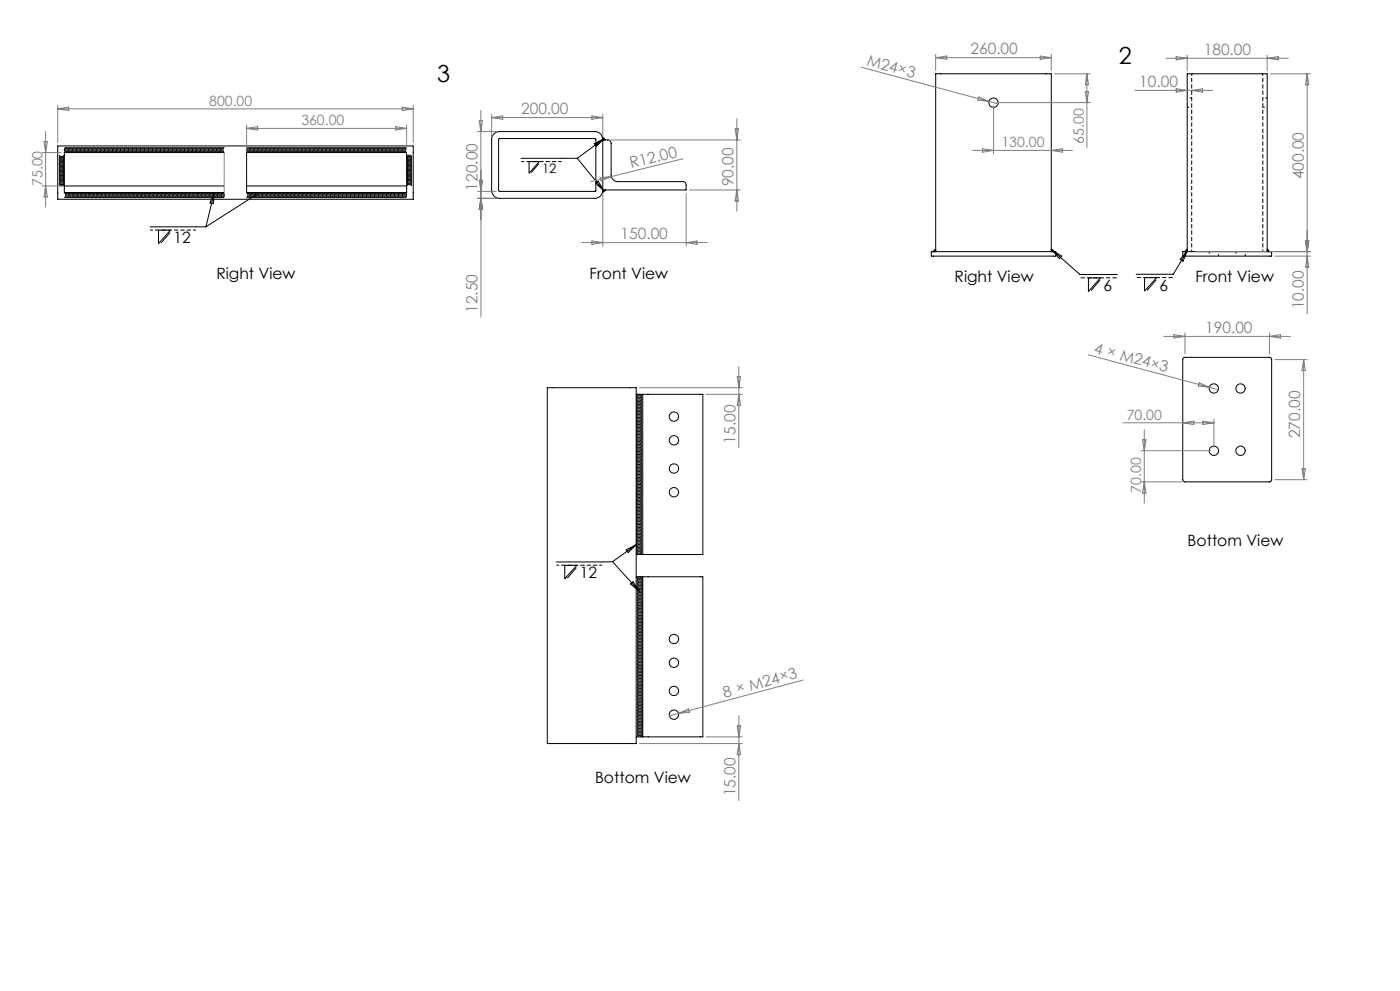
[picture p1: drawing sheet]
<svg xmlns="http://www.w3.org/2000/svg" width="420mm" height="297mm" viewBox="0 0 420 297" stroke-linecap="round" stroke-linejoin="round" font-family="sans-serif">
<defs><g id="words">
<g font-size="7.1">
<text x="335.7" y="19.1">2</text>
<text x="131.2" y="24.6">3</text>
</g>
<g font-size="4.7" fill="#808080">
<text x="291.1" y="16.3">260.00</text>
<text x="361.1" y="16.4">180.00</text>
<text x="259.9" y="19.5" transform="rotate(15 259.9 19.5)">M24×3</text>
<text x="341.8" y="26.1">10.00</text>
<text x="156.3" y="34.2">200.00</text>
<text x="189.4" y="50.4" transform="rotate(-14 189.4 50.4)">R12.00</text>
<text x="391.2" y="53.8" transform="rotate(-90 391.2 53.8)">400.00</text>
<text x="143.3" y="57.1" transform="rotate(-90 143.3 57.1)">120.00</text>
<text x="220" y="55.8" transform="rotate(-90 220 55.8)">90.00</text>
<text x="186.2" y="71.7">150.00</text>
<text x="143.3" y="93.8" transform="rotate(-90 143.3 93.8)">12.50</text>
<text x="391.2" y="92.7" transform="rotate(-90 391.2 92.7)">10.00</text>
<text x="361.6" y="99.8">190.00</text>
<text x="328" y="105.7" transform="rotate(15 328 105.7)">4 × M24×3</text>
<text x="390.1" y="131.3" transform="rotate(-90 390.1 131.3)">270.00</text>
<text x="220.7" y="132.9" transform="rotate(-90 220.7 132.9)">15.00</text>
<text x="217.4" y="209.1" transform="rotate(-15 217.4 209.1)">8 × M24×3</text>
<text x="220.7" y="238.7" transform="rotate(-90 220.7 238.7)">15.00</text>
</g>
<g font-size="4.7">
<text x="52.1" y="72.9">12</text>
<text x="64.9" y="83.6">Right View</text>
<text x="176.9" y="83.6">Front View</text>
<text x="286.4" y="84.6">Right View</text>
<text x="331.1" y="87.2">6</text>
<text x="347.9" y="87.1">6</text>
<text x="358.6" y="84.4">Front View</text>
<text x="356.3" y="163.6">Bottom View</text>
<text x="174" y="173.3">12</text>
<text x="178.5" y="234.6">Bottom View</text>
</g>
<g font-size="4.2" fill="#808080">
<text x="62.8" y="31.7">800.00</text>
<text x="90.4" y="37.5">360.00</text>
<text x="300.5" y="44.2">130.00</text>
<text x="325.2" y="43" transform="rotate(-90 325.2 43)">65.00</text>
<text x="12.8" y="55.8" transform="rotate(-90 12.8 55.8)">75.00</text>
<text x="338" y="125.8">70.00</text>
<text x="342.4" y="147.6" transform="rotate(-90 342.4 147.6)">70.00</text>
</g>
<text font-size="3.9" x="162.6" y="51.8">12</text>
</g></defs>
<path d="M357.5 22.1v53.3M378.8 22.1v53.3" fill="none" stroke="#000" stroke-width=".3" stroke-dasharray="1.3 .6" stroke-dashoffset=".6" stroke-linecap="butt"/>
<path d="M356.2 32.2h1.3M357.5 29.4h-1.3M378.8 32.2h1.4M380.2 29.4h-1.4M362.8 75.4v1.4M365.6 76.8v-1.4M370.8 75.4v1.4M373.6 76.8v-1.4" fill="none" stroke="#000" stroke-width=".3" stroke-dasharray="1.3 .6" stroke-dashoffset=".7" stroke-linecap="butt"/>
<g fill="none" stroke="#000" stroke-width=".3">
<path d="M17.3 43.7h106.7v16h-106.7zM17.7 53.8l.6 .3 1-.3M17.7 53.4l.8 .4 .8-.4M17.7 53l.6 .4 1-.4M17.7 52.6l.6 .4 1-.4M17.7 52.2l.6 .4 1-.4M17.7 51.9l.8 .3 .8-.3M17.7 51.5l.8 .4 .8-.4M17.7 51.1l.6 .4 1-.4M17.7 50.7l.6 .4 1-.4M17.7 50.3l.6 .4 1-.4M17.7 49.9l.8 .4 .8-.4"/>
<path d="M17.7 49.6l.6 .3 1-.3M17.7 49.2l.6 .4 1-.4M17.7 48.8l.6 .4 1-.4M17.7 48.4l.8 .4 .8-.4M17.7 48l.8 .4 .8-.4M17.7 47.7l.6 .3 1-.3M17.7 47.3l.6 .4 1-.4M17.7 46.9l.8 .4 .8-.4M17.7 46.5l.8 .4 .8-.4M17.7 55.3l.8 .4 .8-.4M17.7 54.9l.6 .4h.6l.4-.4M17.7 54.5l.8 .4 .8-.4"/>
<path d="M17.7 54.1l.8 .4 .8-.4M19.3 57.7l.4 .8-.4 .8M19.3 55.7v2M19.3 54.1v1.6M19.3 46.5v7.6M19.3 55.7h48M19.7 44.1l-.4 .8 .4 .8M19.7 57.7l.4 .8-.4 .8M20.1 44.1l-.4 .6 .1 .6 .3 .4M20.1 57.7l.4 .6v.6l-.4 .4M20.5 44.1l-.4 .8 .4 .8M20.5 57.7l.4 .8-.4 .8"/>
<path d="M20.9 44.1l-.4 .8 .4 .8M20.9 57.7l.4 .8-.4 .8M21.3 44.1l-.4 .6 .1 .6 .3 .4M21.3 57.7l.4 .6v.6l-.4 .4M21.7 44.1l-.4 .8 .4 .8M21.7 57.7l.4 .8-.4 .8M22.1 44.1l-.4 .8 .4 .8M22.1 57.7l.4 .8-.4 .8M22.5 44.1l-.4 .6 .1 .6 .3 .4M22.5 57.7l.4 .6v.6l-.4 .4M22.9 44.1l-.4 .8 .4 .8M22.9 57.7l.4 .8-.4 .8"/>
<path d="M23.3 44.1l-.4 .8 .4 .8M23.3 57.7l.4 .8-.4 .8M23.7 44.1l-.4 .6 .1 .6 .3 .4M23.7 57.7l.4 .6v.6l-.4 .4M24.1 44.1l-.4 .8 .4 .8M24.1 57.7l.4 .8-.4 .8M24.5 44.1l-.4 .8 .4 .8M24.5 57.7l.4 .8-.4 .8M24.9 44.1l-.4 .6 .1 .6 .3 .4M24.9 57.7l.4 .6v.6l-.4 .4M25.3 44.1l-.4 .8 .4 .8M25.3 57.7l.4 .8-.4 .8"/>
<path d="M25.7 44.1l-.4 .8 .4 .8M25.7 57.7l.4 .8-.4 .8M26.1 44.1l-.4 .6v.5l.4 .5M26.1 57.7l.4 .6v.6l-.4 .4M26.5 44.1l-.4 .8 .4 .8M26.5 57.7l.4 .8-.4 .8M26.9 44.1l-.4 .8 .4 .8M26.9 57.7l.4 .8-.4 .8M27.3 44.1l-.4 .6v.5l.4 .5M27.3 57.7l.4 .6v.6l-.4 .4M27.7 44.1l-.4 .8 .4 .8M27.7 57.7l.4 .8-.4 .8"/>
<path d="M28.1 44.1l-.4 .8 .4 .8M28.1 57.7l.4 .8-.4 .8M28.5 44.1l-.4 .6v.5l.4 .5M28.5 57.7l.4 .6v.6l-.4 .4M28.9 44.1l-.4 .8 .4 .8M28.9 57.7l.4 .8-.4 .8M29.3 44.1l-.4 .8 .4 .8M29.3 57.7l.4 .8-.4 .8M29.7 44.1l-.4 .6v.5l.4 .5M29.7 57.7l.4 .6v.6l-.4 .4M30.1 44.1l-.4 .8 .4 .8M30.1 57.7l.4 .8-.4 .8"/>
<path d="M30.5 44.1l-.4 .6 .1 .6 .3 .4M30.5 57.7l.4 .8-.4 .8M30.9 44.1l-.4 .6v.5l.4 .5M30.9 57.7l.4 .6v.6l-.4 .4M31.3 44.1l-.4 .8 .4 .8M31.3 57.7l.4 .8-.4 .8M31.7 44.1l-.4 .6 .1 .6 .3 .4M31.7 57.7l.4 .8-.4 .8M32.1 44.1l-.4 .6v.5l.4 .5M32.1 57.7l.4 .6v.6l-.4 .4M32.5 44.1l-.4 .8 .4 .8M32.5 57.7l.4 .8-.4 .8"/>
<path d="M32.9 44.1l-.4 .6 .1 .6 .3 .4M32.9 57.7l.4 .6-.1 .7-.3 .3M33.3 44.1l-.4 .6v.5l.4 .5M33.3 57.7l.4 .6v.6l-.4 .4M33.7 44.1l-.4 .8 .4 .8M33.7 57.7l.4 .8-.4 .8M34.1 44.1l-.4 .6 .1 .6 .3 .4M34.1 57.7l.4 .6-.1 .7-.3 .3M34.5 44.1l-.4 .6v.5l.4 .5M34.5 57.7l.4 .6v.6l-.4 .4M34.9 44.1l-.4 .8 .4 .8M34.9 57.7l.4 .8-.4 .8"/>
<path d="M35.3 44.1l-.4 .6 .1 .6 .3 .4M35.3 57.7l.4 .6-.1 .7-.3 .3M35.7 44.1l-.4 .6v.5l.4 .5M35.7 57.7l.4 .6v.6l-.4 .4M36.1 44.1l-.4 .8 .4 .8M36.1 57.7l.4 .8-.4 .8M36.5 44.1l-.4 .6 .1 .6 .3 .4M36.5 57.7l.4 .6-.1 .7-.3 .3M36.9 44.1l-.4 .8 .4 .8M36.9 57.7l.4 .6v.6l-.4 .4M37.3 44.1l-.4 .8 .4 .8M37.3 57.7l.4 .8-.4 .8"/>
<path d="M37.7 44.1l-.4 .6 .1 .6 .3 .4M37.7 57.7l.4 .6-.1 .7-.3 .3M38.1 44.1l-.4 .8 .4 .8M38.1 57.7l.4 .6v.6l-.4 .4M38.5 44.1l-.4 .8 .4 .8M38.5 57.7l.4 .8-.4 .8M38.9 44.1l-.4 .6 .1 .6 .3 .4M38.9 57.7l.4 .6-.1 .7-.3 .3M39.3 44.1l-.4 .8 .4 .8M39.3 57.7l.4 .6v.6l-.4 .4M39.7 44.1l-.4 .8 .4 .8M39.7 57.7l.4 .8-.4 .8"/>
<path d="M40.1 44.1l-.4 .6 .1 .6 .3 .4M40.1 57.7l.4 .6-.1 .7-.3 .3M40.5 44.1l-.4 .8 .4 .8M40.5 57.7l.4 .8-.4 .8M40.9 44.1l-.4 .8 .4 .8M40.9 57.7l.4 .8-.4 .8M41.3 44.1l-.4 .6 .1 .6 .3 .4M41.3 57.7l.4 .6-.1 .7-.3 .3M41.7 44.1l-.4 .8 .4 .8M41.7 57.7l.4 .8-.4 .8M42.1 44.1l-.4 .8 .4 .8M42.1 57.7l.4 .8-.4 .8"/>
<path d="M42.5 44.1l-.4 .6 .1 .6 .3 .4M42.5 57.7l.4 .6-.1 .7-.3 .3M42.9 44.1l-.4 .8 .4 .8M42.9 57.7l.4 .8-.4 .8M43.3 44.1l-.4 .8 .4 .8M43.3 57.7l.4 .8-.4 .8M43.7 44.1l-.4 .6 .1 .6 .3 .4M43.7 57.7l.4 .6v.6l-.4 .4M44.1 44.1l-.4 .8 .4 .8M44.1 57.7l.4 .8-.4 .8M44.5 44.1l-.4 .8 .4 .8M44.5 57.7l.4 .8-.4 .8"/>
<path d="M44.9 44.1l-.4 .6 .1 .6 .3 .4M44.9 57.7l.4 .6v.6l-.4 .4M45.3 44.1l-.4 .8 .4 .8M45.3 57.7l.4 .8-.4 .8M45.7 44.1l-.4 .8 .4 .8M45.7 57.7l.4 .8-.4 .8M46.1 44.1l-.4 .6 .1 .6 .3 .4M46.1 57.7l.4 .6v.6l-.4 .4M46.5 44.1l-.4 .8 .4 .8M46.5 57.7l.4 .8-.4 .8M46.9 44.1l-.4 .8 .4 .8M46.9 57.7l.4 .8-.4 .8"/>
<path d="M47.3 44.1l-.4 .6 .1 .6 .3 .4M47.3 57.7l.4 .6v.6l-.4 .4M47.7 44.1l-.4 .8 .4 .8M47.7 57.7l.4 .8-.4 .8M48.1 44.1l-.4 .8 .4 .8M48.1 57.7l.4 .8-.4 .8M48.5 44.1l-.4 .6 .1 .6 .3 .4M48.5 57.7l.4 .6v.6l-.4 .4M48.9 44.1l-.4 .8 .4 .8M48.9 57.7l.4 .8-.4 .8M49.3 44.1l-.4 .8 .4 .8M49.3 57.7l.4 .8-.4 .8"/>
<path d="M49.7 44.1l-.4 .6 .1 .6 .3 .4M49.7 57.7l.4 .6v.6l-.4 .4M50.1 44.1l-.4 .8 .4 .8M50.1 57.7l.4 .8-.4 .8M50.5 44.1l-.4 .8 .4 .8M50.5 57.7l.4 .8-.4 .8M50.9 44.1l-.4 .6 .1 .6 .3 .4M50.9 57.7l.4 .6v.6l-.4 .4M51.3 44.1l-.4 .8 .4 .8M51.3 57.7l.4 .8-.4 .8M51.7 44.1l-.4 .8 .4 .8M51.7 57.7l.4 .8-.4 .8"/>
<path d="M52.1 44.1l-.4 .6v.5l.4 .5M52.1 57.7l.4 .6v.6l-.4 .4M52.5 44.1l-.4 .8 .4 .8M52.5 57.7l.4 .8-.4 .8M52.9 44.1l-.4 .8 .4 .8M52.9 57.7l.4 .8-.4 .8M53.3 44.1l-.4 .6v.5l.4 .5M53.3 57.7l.4 .6v.6l-.4 .4M53.7 44.1l-.4 .8 .4 .8M53.7 57.7l.4 .8-.4 .8M54.1 44.1l-.4 .8 .4 .8M54.1 57.7l.4 .8-.4 .8"/>
<path d="M54.5 44.1l-.4 .6v.5l.4 .5M54.5 57.7l.4 .6v.6l-.4 .4M54.9 44.1l-.4 .8 .4 .8M54.9 57.7l.4 .8-.4 .8M55.3 44.1l-.4 .6 .1 .6 .3 .4M55.3 57.7l.4 .8-.4 .8M55.7 44.1l-.4 .6v.5l.4 .5M55.7 57.7l.4 .6v.6l-.4 .4M56.1 44.1l-.4 .8 .4 .8M56.1 57.7l.4 .8-.4 .8M56.5 44.1l-.4 .6 .1 .6 .3 .4M56.5 57.7l.4 .8-.4 .8"/>
<path d="M56.9 44.1l-.4 .6v.5l.4 .5M56.9 57.7l.4 .6v.6l-.4 .4M57.3 44.1l-.4 .8 .4 .8M57.3 57.7l.4 .8-.4 .8M57.7 44.1l-.4 .6 .1 .6 .3 .4M57.7 57.7l.4 .8-.4 .8M58.1 44.1l-.4 .6v.5l.4 .5M58.1 57.7l.4 .6v.6l-.4 .4M58.5 44.1l-.4 .8 .4 .8M58.5 57.7l.4 .8-.4 .8M58.9 44.1l-.4 .6 .1 .6 .3 .4M58.9 57.7l.4 .6-.1 .7-.3 .3"/>
<path d="M59.3 44.1l-.4 .6v.5l.4 .5M59.3 57.7l.4 .6v.6l-.4 .4M59.7 44.1l-.4 .8 .4 .8M59.7 57.7l.4 .8-.4 .8M60.1 44.1l-.4 .6 .1 .6 .3 .4M60.1 57.7l.4 .6-.1 .7-.3 .3M60.5 44.1l-.4 .6v.5l.4 .5M60.5 57.7l.4 .6v.6l-.4 .4M60.9 44.1l-.4 .8 .4 .8M60.9 57.7l.4 .8-.4 .8M61.3 44.1l-.4 .6 .1 .6 .3 .4M61.3 57.7l.4 .6-.1 .7-.3 .3"/>
<path d="M61.7 44.1l-.4 .6v.5l.4 .5M61.7 57.7l.4 .6v.6l-.4 .4M62.1 44.1l-.4 .8 .4 .8M62.1 57.7l.4 .8-.4 .8M62.5 44.1l-.4 .6 .1 .6 .3 .4M62.5 57.7l.4 .6-.1 .7-.3 .3M62.9 44.1l-.4 .8 .4 .8M62.9 57.7l.4 .6v.6l-.4 .4M63.3 44.1l-.4 .8 .4 .8M63.3 57.7l.4 .8-.4 .8M63.7 44.1l-.4 .6 .1 .6 .3 .4M63.7 57.7l.4 .6-.1 .7-.3 .3"/>
<path d="M64.1 44.1l-.4 .8 .4 .8M64.1 57.7l.4 .6v.6l-.4 .4M64.3 57.7l-2.5 10.3M64.3 57.7l-.3 3.4-1-.3zM64.5 44.1l-.4 .8 .4 .8M64.5 57.7l.4 .8-.4 .8M64.9 44.1l-.4 .6 .1 .6 .3 .4M64.9 57.7l.4 .6-.1 .7-.3 .3M65.3 44.1l-.4 .8 .4 .8M65.3 57.7l.4 .8-.4 .8M65.7 44.1l-.4 .8 .4 .8M65.7 57.7l.4 .8-.4 .8"/>
<path d="M66.1 44.1l-.4 .6 .1 .6 .3 .4M66.1 57.7l.4 .6-.1 .7-.3 .3M66.5 44.1l-.4 .8 .4 .8M66.5 57.7l.4 .8-.4 .8M66.9 44.1l-.4 .8 .4 .8M66.9 57.7l.4 .8-.4 .8M67.3 44.1l-.4 .6 .1 .6 .3 .4M67.3 55.7v2h-48M67.3 45.7v10M67.3 45.7h-48v.8M74 55.7v2M74 55.7h48"/>
<path d="M74 57.7l.4 .6-.1 .7-.3 .3M74.4 44.1l-.4 .8 .4 .8M74.4 57.7l.4 .8-.4 .8M74.8 44.1l-.4 .8 .4 .8M74.8 57.7l.4 .8-.4 .8M75.2 44.1l-.4 .6v.6l.4 .4M75.2 57.7l.4 .6-.1 .7-.3 .3M75.6 44.1l-.4 .8 .4 .8M75.6 57.7l.4 .8-.4 .8M76 44.1l-.4 .8 .4 .8M76 57.7l.4 .8-.4 .8M76.4 44.1l-.4 .6v.6l.4 .4"/>
<path d="M76.4 57.7l.4 .6-.1 .7-.3 .3M76.7 58.5l-14.9 9.5M76.8 44.1l-.4 .8 .4 .8M76.8 57.7l.4 .8-.4 .8M77.2 44.1l-.4 .8 .4 .8M77.2 57.7l.4 .8-.4 .8M77.6 44.1l-.4 .6v.6l.4 .4M77.6 57.7l.4 .6-.1 .6-.3 .4M78 44.1l-.4 .8 .4 .8M78 57.7l.4 .8-.4 .8M78.4 44.1l-.4 .8 .4 .8M78.4 57.7l.4 .8-.4 .8"/>
<path d="M78.8 44.1l-.4 .6v.6l.4 .4M78.8 57.7l.4 .6-.1 .6-.3 .4M79.2 44.1l-.4 .8 .4 .8M79.2 57.7l.4 .8-.4 .8M79.6 44.1l-.4 .8 .4 .8M79.6 57.7l.4 .8-.4 .8M80 44.1l-.4 .6v.6l.4 .4M80 57.7l.4 .6-.1 .6-.3 .4M80.4 44.1l-.4 .8 .4 .8M80.4 57.7l.4 .8-.4 .8M80.8 44.1l-.4 .8 .4 .8M80.8 57.7l.4 .8-.4 .8"/>
<path d="M81.2 44.1l-.4 .6v.6l.4 .4M81.2 57.7l.4 .6-.1 .6-.3 .4M81.6 44.1l-.4 .8 .4 .8M81.6 57.7l.4 .8-.4 .8M82 44.1l-.4 .8 .4 .8M82 57.7l.4 .8-.4 .8M82.4 44.1l-.4 .6v.6l.4 .4M82.4 57.7l.4 .6-.1 .6-.3 .4M82.8 44.1l-.4 .8 .4 .8M82.8 57.7l.4 .8-.4 .8M83.2 44.1l-.4 .8 .4 .8M83.2 57.7l.4 .8-.4 .8"/>
<path d="M83.6 44.1l-.4 .6v.6l.4 .4M83.6 57.7l.4 .6-.1 .6-.3 .4M84 44.1l-.4 .8 .4 .8M84 57.7l.4 .8-.4 .8M84.4 44.1l-.4 .8 .4 .8M84.4 57.7l.4 .8-.4 .8M84.8 44.1l-.4 .6v.6l.4 .4M84.8 57.7l.4 .6-.1 .6-.3 .4M85.2 44.1l-.4 .8 .4 .8M85.2 57.7l.4 .8-.4 .8M85.6 44.1l-.4 .8 .4 .8M85.6 57.7l.4 .8-.4 .8"/>
<path d="M86 44.1l-.4 .6v.5l.4 .5M86 57.7l.4 .6-.1 .6-.3 .4M86.4 44.1l-.4 .8 .4 .8M86.4 57.7l.4 .8-.4 .8M86.8 44.1l-.4 .8 .4 .8M86.8 57.7l.4 .8-.4 .8M87.2 44.1l-.4 .6v.5l.4 .5M87.2 57.7l.4 .6-.1 .6-.3 .4M87.6 44.1l-.4 .8 .4 .8M87.6 57.7l.4 .8-.4 .8M88 44.1l-.4 .8 .4 .8M88 57.7l.4 .8-.4 .8"/>
<path d="M88.4 44.1l-.4 .6v.5l.4 .5M88.4 57.7l.4 .6-.1 .6-.3 .4M88.8 44.1l-.4 .8 .4 .8M88.8 57.7l.4 .8-.4 .8M89.2 44.1l-.4 .6v.6l.4 .4M89.2 57.7l.4 .8-.4 .8M89.6 44.1l-.4 .6v.5l.4 .5M89.6 57.7l.4 .6-.1 .6-.3 .4M90 44.1l-.4 .8 .4 .8M90 57.7l.4 .8-.4 .8M90.4 44.1l-.4 .6v.6l.4 .4M90.4 57.7l.4 .8-.4 .8"/>
<path d="M90.8 44.1l-.4 .6v.5l.4 .5M90.8 57.7l.4 .6-.1 .6-.3 .4M91.2 44.1l-.4 .8 .4 .8M91.2 57.7l.4 .8-.4 .8M91.6 44.1l-.4 .6v.6l.4 .4M91.6 57.7l.4 .8-.4 .8M92 44.1l-.4 .6v.5l.4 .5M92 57.7l.4 .6-.1 .6-.3 .4M92.4 44.1l-.4 .8 .4 .8M92.4 57.7l.4 .8-.4 .8M92.8 44.1l-.4 .6v.6l.4 .4M92.8 57.7l.4 .6-.1 .7-.3 .3"/>
<path d="M93.2 44.1l-.4 .6v.5l.4 .5M93.2 57.7l.4 .6-.1 .6-.3 .4M93.6 44.1l-.4 .8 .4 .8M93.6 57.7l.4 .8-.4 .8M94 44.1l-.4 .6v.6l.4 .4M94 57.7l.4 .6-.1 .7-.3 .3M94.4 44.1l-.4 .6v.5l.4 .5M94.4 57.7l.4 .6-.1 .6-.3 .4M94.8 44.1l-.4 .8 .4 .8M94.8 57.7l.4 .8-.4 .8M95.2 44.1l-.4 .6v.6l.4 .4M95.2 57.7l.4 .6-.1 .7-.3 .3"/>
<path d="M95.6 44.1l-.4 .6v.5l.4 .5M95.6 57.7l.4 .6-.1 .6-.3 .4M96 44.1l-.4 .8 .4 .8M96 57.7l.4 .8-.4 .8M96.4 44.1l-.4 .6v.6l.4 .4M96.4 57.7l.4 .6-.1 .7-.3 .3M96.8 44.1l-.4 .8 .4 .8M96.8 57.7l.4 .6-.1 .6-.3 .4M97.2 44.1l-.4 .8 .4 .8M97.2 57.7l.4 .8-.4 .8M97.6 44.1l-.4 .6v.6l.4 .4M97.6 57.7l.4 .6-.1 .7-.3 .3"/>
<path d="M98 44.1l-.4 .8 .4 .8M98 57.7l.4 .6-.1 .6-.3 .4M98.4 44.1l-.4 .8 .4 .8M98.4 57.7l.4 .8-.4 .8M98.8 44.1l-.4 .6v.6l.4 .4M98.8 57.7l.4 .6-.1 .7-.3 .3M99.2 44.1l-.4 .8 .4 .8M99.2 57.7l.4 .8-.4 .8M99.6 44.1l-.4 .8 .4 .8M99.6 57.7l.4 .8-.4 .8M100 44.1l-.4 .6v.6l.4 .4M100 57.7l.4 .6-.1 .7-.3 .3"/>
<path d="M100.4 44.1l-.4 .8 .4 .8M100.4 57.7l.4 .8-.4 .8M100.8 44.1l-.4 .8 .4 .8M100.8 57.7l.4 .8-.4 .8M101.2 44.1l-.4 .6v.6l.4 .4M101.2 57.7l.4 .6-.1 .7-.3 .3M101.6 44.1l-.4 .8 .4 .8M101.6 57.7l.4 .8-.4 .8M102 44.1l-.4 .8 .4 .8M102 57.7l.4 .8-.4 .8M102.4 44.1l-.4 .6v.6l.4 .4M102.4 57.7l.4 .6-.1 .6-.3 .4"/>
<path d="M102.8 44.1l-.4 .8 .4 .8M102.8 57.7l.4 .8-.4 .8M103.2 44.1l-.4 .8 .4 .8M103.2 57.7l.4 .8-.4 .8M103.6 44.1l-.4 .6v.6l.4 .4M103.6 57.7l.4 .6-.1 .6-.3 .4M104 44.1l-.4 .8 .4 .8M104 57.7l.4 .8-.4 .8M104.4 44.1l-.4 .8 .4 .8M104.4 57.7l.4 .8-.4 .8M104.8 44.1l-.4 .6v.6l.4 .4M104.8 57.7l.4 .6-.1 .6-.3 .4"/>
<path d="M105.2 44.1l-.4 .8 .4 .8M105.2 57.7l.4 .8-.4 .8M105.6 44.1l-.4 .8 .4 .8M105.6 57.7l.4 .8-.4 .8M106 44.1l-.4 .6v.6l.4 .4M106 57.7l.4 .6-.1 .6-.3 .4M106.4 44.1l-.4 .8 .4 .8M106.4 57.7l.4 .8-.4 .8M106.8 44.1l-.4 .8 .4 .8M106.8 57.7l.4 .8-.4 .8M107.2 44.1l-.4 .6v.6l.4 .4M107.2 57.7l.4 .6-.1 .6-.3 .4"/>
<path d="M107.6 44.1l-.4 .8 .4 .8M107.6 57.7l.4 .8-.4 .8M108 44.1l-.4 .8 .4 .8M108 57.7l.4 .8-.4 .8M108.4 44.1l-.4 .6v.6l.4 .4M108.4 57.7l.4 .6-.1 .6-.3 .4M108.8 44.1l-.4 .8 .4 .8M108.8 57.7l.4 .8-.4 .8M109.2 44.1l-.4 .8 .4 .8M109.2 57.7l.4 .8-.4 .8M109.6 44.1l-.4 .6v.6l.4 .4M109.6 57.7l.4 .6-.1 .6-.3 .4"/>
<path d="M110 44.1l-.4 .8 .4 .8M110 57.7l.4 .8-.4 .8M110.4 44.1l-.4 .8 .4 .8M110.4 57.7l.4 .8-.4 .8M110.8 44.1l-.4 .6v.5l.4 .5M110.8 57.7l.4 .6-.1 .6-.3 .4M111.2 44.1l-.4 .8 .4 .8M111.2 57.7l.4 .8-.4 .8M111.6 44.1l-.4 .8 .4 .8M111.6 57.7l.4 .8-.4 .8M112 44.1l-.4 .6v.5l.4 .5M112 57.7l.4 .6-.1 .6-.3 .4"/>
<path d="M112.4 44.1l-.4 .8 .4 .8M112.4 57.7l.4 .8-.4 .8M112.8 44.1l-.4 .8 .4 .8M112.8 57.7l.4 .8-.4 .8M113.2 44.1l-.4 .6v.5l.4 .5M113.2 57.7l.4 .6-.1 .6-.3 .4M113.6 44.1l-.4 .8 .4 .8M113.6 57.7l.4 .8-.4 .8M114 44.1l-.4 .8 .4 .8M114 57.7l.4 .8-.4 .8M114.4 44.1l-.4 .6v.5l.4 .5M114.4 57.7l.4 .6-.1 .6-.3 .4"/>
<path d="M114.8 44.1l-.4 .8 .4 .8M114.8 57.7l.4 .8-.4 .8M115.2 44.1l-.4 .6v.6l.4 .4M115.2 57.7l.4 .8-.4 .8M115.6 44.1l-.4 .6v.5l.4 .5M115.6 57.7l.4 .6-.1 .6-.3 .4M116 44.1l-.4 .8 .4 .8M116 57.7l.4 .8-.4 .8M116.4 44.1l-.4 .6v.6l.4 .4M116.4 57.7l.4 .8-.4 .8M116.8 44.1l-.4 .6v.5l.4 .5M116.8 57.7l.4 .6-.1 .6-.3 .4"/>
<path d="M117.2 44.1l-.4 .8 .4 .8M117.2 57.7l.4 .8-.4 .8M117.6 44.1l-.4 .6v.6l.4 .4M117.6 57.7l.4 .6-.1 .7-.3 .3M118 44.1l-.4 .6v.5l.4 .5M118 57.7l.4 .6-.1 .6-.3 .4M118.4 44.1l-.4 .8 .4 .8M118.4 57.7l.4 .8-.4 .8M118.8 44.1l-.4 .6v.6l.4 .4M118.8 57.7l.4 .6-.1 .7-.3 .3M119.2 44.1l-.4 .6v.5l.4 .5M119.2 57.7l.4 .6-.1 .6-.3 .4"/>
<path d="M119.6 44.1l-.4 .8 .4 .8M119.6 57.7l.4 .8-.4 .8M120 44.1l-.4 .6v.6l.4 .4M120 57.7l.4 .6-.1 .7-.3 .3M120.4 44.1l-.4 .6v.5l.4 .5M120.4 57.7l.4 .6-.1 .6-.3 .4M120.8 44.1l-.4 .8 .4 .8M120.8 57.7l.4 .8-.4 .8M121.2 44.1l-.4 .6v.6l.4 .4M121.2 57.7l.4 .6-.1 .7-.3 .3M121.6 44.1l-.4 .8 .4 .8M121.6 57.7l.4 .6-.1 .6-.3 .4"/>
<path d="M122 44.1l-.4 .8 .4 .8M122 54.1l.6-.3 1 .3M122 53.8l.6-.4 1 .4M122 53.4l.6-.4 1 .4M122 53l.8-.4 .8 .4M122 52.6l.6-.4 1 .4M122 52.2l.6-.3 1 .3M122 51.9l.6-.4 1 .4M122 51.5l.8-.4 .8 .4M122 51.1l.8-.4 .8 .4M122 50.7l.6-.4 1 .4M122 50.3l.6-.4 1 .4"/>
<path d="M122 49.9l.6-.3 1 .3M122 49.6l.8-.4 .8 .4M122 49.2l.6-.4 1 .4M122 48.8l.6-.4 1 .4M122 48.4l.6-.4 1 .4M122 48l.8-.3 .8 .3M122 47.7l.6-.4 1 .4M122 47.3l.6-.4 1 .4M122 46.9l.6-.4 1 .4M122 55.7l.7-.4 .9 .4M122 55.3l.7-.4 .9 .4M122 54.9l.6-.4 .7 .1 .3 .3"/>
<path d="M122 54.5l.7-.4 .9 .4M122 55.7v2h-48M122 54.1v1.6M122 45.7h-48v10M122 45.7v8.4M148.3 40l.7-.4 .9-.2h28.6a2.39 2.39 0 0 1 2.3 2.4v15.3a2.39 2.39 0 0 1-2.3 2.3h-28.6a2.39 2.39 0 0 1-2.4-2.3v-15.3l.1-.8zM149.7 41.6h28.9l.1 15.7h-29zM156.3 47.4h16.9M158.7 48.4h3.1l-3.1 3.5zM161.7 49l-2.3 2.7M173.2 47.4l8 9.8M178.3 43.1l3-1.6-2.4 2.4z"/>
<path d="M178.7 54.9l.8-.6 1.7 2.9zM180.7 41.1l1 .8h-.9zM180.7 41.1l1 .8M180.8 56.9h.9l-1 .8zM180.8 41.9h1.6a.96 .96 0 0 1 .9 1v9.5a1.97 1.97 0 0 0 2 2h19.5a.97 .97 0 0 1 1 1.1v1.4h-25M181.3 41.5l-8.1 5.9M181.7 56.9l-1 .8M47.6 69h3.6l-3.6 4zM51 69.7l-2.7 3.1M61.8 68h-16.8M279.4 75.4h37.3v1.4h-37.3zM279.9 75.4l.8-.8v.8z"/>
<path d="M280.7 74.6l-.8 .8M280.7 75.4v-53.3h34.7v53.3M315.4 74.6l.8 .8h-.8zM315.4 74.6l.8 .8M315.7 75l8.3 7.3h11.2M315.7 75l2.8 1.8-.7 .7zM355.5 75.4h-.7v1.4h26.7v-1.4h-.7M355.5 75.4h25.3M356.2 74.6v.8h-.7zM356.2 74.6l-.7 .8M356.2 75.2l-4.2 7h-11.1M356.2 75.2l-1.3 3.1-.9-.6z"/>
<path d="M356.2 75.4v-53.3h24v53.3M380.2 74.6l.6 .8h-.6zM380.2 74.6l.6 .8M326.5 83.3h3.6l-3.6 4zM330 84l-2.7 3.1M343.4 83.2h3.6l-3.6 4zM346.9 83.9l-2.8 3.1M164.2 116.2h26.7v106.6h-26.7zM190.9 118.2h1.9M190.9 119.9l.6-.4 .7 .1 .4 .3M190.9 119.5l.6-.4h.6l.5 .4M190.9 119.1l.7-.5 1 .5"/>
<path d="M190.9 118.6l.7-.4 1 .4M192.8 118.2h18.1v48h-18.1M192.8 118.2v48M354.9 107.4l.5-.3h25.6l.4 .3 .1 36.5-.3 .4-25.8 .1-.5-.3zM190.9 139.6l.6-.4h.6l.5 .4M190.9 139.2l.7-.5 1 .5M190.9 138.7l.7-.4 1 .4M190.9 138.3l.7-.4 1 .4M190.9 137.9l.7-.4 1 .4M190.9 137.5l.6-.4 .7 .1 .4 .3M190.9 137.1l.6-.5 .7 .1 .4 .4M190.9 136.6l.6-.4h.6l.5 .4"/>
<path d="M190.9 136.2l.7-.5 1 .5M190.9 135.7l.7-.4 1 .4M190.9 135.3l.7-.4 1 .4M190.9 134.9l.7-.4 1 .4M190.9 134.5l.6-.4 .7 .1 .4 .3M190.9 134.1l.6-.5 .6 .1 .5 .4M190.9 133.6l.6-.4h.6l.5 .4M190.9 133.2l.7-.5 1 .5M190.9 132.7l.7-.4 1 .4M190.9 132.3l.7-.4 1 .4M190.9 131.9l.7-.4 1 .4M190.9 131.5l.6-.4 .7 .1 .4 .3"/>
<path d="M190.9 131.1l.6-.5 .6 .1 .5 .4M190.9 130.6l.7-.4 1 .4M190.9 130.2l.7-.5 1 .5M190.9 129.7l.7-.4 1 .4M190.9 129.3l.7-.4 1 .4M190.9 128.9l.6-.4 .7 .1 .4 .3M190.9 128.5l.6-.4 .7 .1 .4 .3M190.9 128.1l.6-.5 .6 .1 .5 .4M190.9 127.6l.7-.4 1 .4M190.9 127.2l.7-.5 1 .5M190.9 126.7l.7-.4 1 .4M190.9 126.3l.7-.4 1 .4"/>
<path d="M190.9 125.9l.6-.4 .7 .1 .4 .3M190.9 125.5l.6-.4 .7 .1 .4 .3M190.9 125.1l.6-.5 .6 .1 .5 .4M190.9 124.6l.7-.4 1 .4M190.9 124.2l.7-.4 1 .4M190.9 123.8l.7-.5 1 .5M190.9 123.3l.7-.4 1 .4M190.9 122.9l.6-.4 .7 .1 .4 .3M190.9 122.5l.6-.4h.6l.5 .4M190.9 122.1l.7-.5 1 .5M190.9 121.6l.7-.4 1 .4M190.9 121.2l.7-.4 1 .4"/>
<path d="M190.9 120.8l.7-.5 1 .5M190.9 120.3l.7-.4 1 .4M190.9 159.8l.6-.5 .6 .1 .5 .4M190.9 159.3l.7-.4 1 .4M190.9 158.9l.7-.4 1 .4M190.9 158.5l.7-.5 1 .5M190.9 158l.7-.4 1 .4M190.9 157.6l.6-.4 .7 .1 .4 .3M190.9 157.2l.6-.4 .7 .1 .4 .3M190.9 156.8l.6-.5 .6 .1 .5 .4M190.9 156.3l.7-.4 1 .4M190.9 155.9l.7-.4 1 .4"/>
<path d="M190.9 155.5l.7-.5 1 .5M190.9 155l.7-.4 1 .4M190.9 154.6l.6-.4 .7 .1 .4 .3M190.9 154.2l.6-.4h.6l.5 .4M190.9 153.8l.7-.5 1 .5M190.9 153.3l.7-.4 1 .4M190.9 152.9l.7-.4 1 .4M190.9 152.5l.7-.5 1 .5M190.9 152l.7-.4 1 .4M190.9 151.6l.6-.4 .7 .1 .4 .3M190.9 151.2l.6-.4h.6l.5 .4M190.9 150.8l.7-.5 1 .5"/>
<path d="M190.9 150.3l.7-.4 1 .4M190.9 149.9l.7-.4 1 .4M190.9 149.5l.7-.5 1 .5M190.9 149l.6-.4 .7 .1 .4 .3M190.9 148.6l.6-.4 .7 .1 .4 .3M190.9 148.2l.6-.4h.6l.5 .4M190.9 147.7l.7-.4 1 .4M190.9 147.3l.7-.4 1 .4M190.9 146.9l.7-.4 1 .4M190.9 146.5l.7-.5 1 .5M190.9 146l.6-.4 .7 .1 .4 .3M190.9 145.6l.6-.4h.6l.5 .4"/>
<path d="M190.9 145.2l.6-.4h.6l.5 .4M190.9 144.7l.7-.4 1 .4M190.9 144.3l.7-.4 1 .4M190.9 143.9l.7-.4 1 .4M190.9 143.5l.7-.5 1 .5M190.9 143l.6-.4 .7 .1 .4 .3M190.9 142.6l.6-.4h.6l.5 .4M190.9 142.2l.7-.5 1 .5M190.9 141.7l.7-.4 1 .4M190.9 141.3l.7-.4 1 .4M190.9 140.9l.7-.4 1 .4M190.9 140.5l.6-.5h.4l.7 .5"/>
<path d="M190.9 140l.6-.4 .7 .1 .4 .3M169.4 169.4h3.6l-3.6 4.1zM172.9 170.1l-2.7 3.1M183.8 168.3l-16.9 .1M183.8 168.3l7.9 8.8M187.9 164.8l3-1.5-2.4 2.3zM189.2 175l.7-.7 1.8 2.8zM190.9 172.9h1.9M190.9 163.3l-7.1 5M190.9 165.8l.6-.5 .6 .1 .5 .4M190.9 165.3l.7-.4 1 .4M190.9 164.9l.7-.4 1 .4"/>
<path d="M190.9 164.5l.7-.5 1 .5M190.9 164l.7-.4 1 .4M190.9 163.6l.7-.4 1 .4M190.9 163.2l.6-.4 .7 .1 .4 .3M190.9 162.8l.6-.5 .6 .1 .5 .4M190.9 162.3l.7-.4 1 .4M190.9 161.9l.7-.4 1 .4M190.9 161.5l.7-.5 1 .5M190.9 161l.7-.4 1 .4M190.9 160.6l.6-.4 .7 .1 .4 .3M190.9 160.2l.6-.4 .7 .1 .4 .3M191.1 179.7l.8-.4 .9 .4"/>
<path d="M191.1 179.3l.8-.4 .9 .4M191.1 178.9l.6-.5 .8 .1 .3 .4M191.1 178.4l.6-.4 .8 .1 .3 .3M191.1 178l.6-.4h.6l.5 .4M191.1 177.5l.8-.4 .9 .4M191.1 177.1l.8-.4 .9 .4M191.1 176.7l.8-.4 .9 .4M191.1 176.3l.8-.4 .9 .4M191.1 175.9l.6-.5 .8 .1 .3 .4M191.1 175.4l.6-.4h.6l.5 .4M191.1 175l.6-.4h.6l.5 .4M191.1 174.6l.8-.5 .9 .5"/>
<path d="M191.1 174.1l.8-.4 .9 .4M191.1 173.7l.8-.4 .9 .4M191.1 173.3l.8-.4 .9 .4M192.6 166.2l-.7-.4-.7 .1-.3 .3h1.9M192.8 172.9h18.1v47.9h-18.1M192.8 172.9v47.9M191.1 199.8l.8-.4 .9 .4M191.1 199.4l.8-.4 .9 .4M191.1 199l.6-.4 .8 .1 .3 .3M191.1 198.6l.6-.4 .8 .1 .3 .3M191.1 198.2l.6-.5 .6 .1 .5 .4M191.1 197.7l.8-.4 .9 .4"/>
<path d="M191.1 197.3l.8-.5 .9 .5M191.1 196.8l.8-.4 .9 .4M191.1 196.4l.8-.4 .9 .4M191.1 196l.6-.4 .8 .1 .3 .3M191.1 195.6l.6-.4h.6l.5 .4M191.1 195.2l.8-.5 .9 .5M191.1 194.7l.8-.4 .9 .4M191.1 194.3l.8-.5 .9 .5M191.1 193.8l.8-.4 .9 .4M191.1 193.4l.8-.4 .9 .4M191.1 193l.6-.4 .8 .1 .3 .3M191.1 192.6l.6-.4h.6l.5 .4"/>
<path d="M191.1 192.2l.8-.5 .9 .5M191.1 191.7l.8-.4 .9 .4M191.1 191.3l.8-.5 .9 .5M191.1 190.8l.8-.4 .9 .4M191.1 190.4l.6-.4 .8 .1 .3 .3M191.1 190l.6-.4 .8 .1 .3 .3M191.1 189.6l.6-.4h.6l.5 .4M191.1 189.1l.8-.4 .9 .4M191.1 188.7l.8-.4 .9 .4M191.1 188.3l.8-.4 .9 .4M191.1 187.9l.8-.5 .9 .5M191.1 187.4l.6-.4 .8 .1 .3 .3"/>
<path d="M191.1 187l.6-.4h.6l.5 .4M191.1 186.6l.6-.4h.6l.5 .4M191.1 186.1l.8-.4 .9 .4M191.1 185.7l.8-.4 .9 .4M191.1 185.3l.8-.4 .9 .4M191.1 184.9l.8-.5 .9 .5M191.1 184.4l.6-.4 .8 .1 .3 .3M191.1 184l.6-.4h.6l.5 .4M191.1 183.6l.8-.5 .9 .5M191.1 183.1l.8-.4 .9 .4M191.1 182.7l.8-.4 .9 .4M191.1 182.3l.8-.4 .9 .4"/>
<path d="M191.1 181.9l.6-.5h.5l.6 .5M191.1 181.4l.6-.4 .8 .1 .3 .3M191.1 181l.6-.4h.6l.5 .4M191.1 180.6l.8-.5 .9 .5M191.1 180.1l.8-.4 .9 .4M191.1 220l.8-.4 .9 .4M191.1 219.6l.8-.5 .9 .5M191.1 219.1l.6-.4 .8 .1 .3 .3M191.1 218.7l.6-.4h.6l.5 .4M191.1 218.3l.6-.4h.6l.5 .4M191.1 217.8l.8-.4 .9 .4M191.1 217.4l.8-.4 .9 .4"/>
<path d="M191.1 217l.8-.4 .9 .4M191.1 216.6l.8-.5 .9 .5M191.1 216.1l.6-.4 .8 .1 .3 .3M191.1 215.7l.6-.4h.6l.5 .4M191.1 215.3l.8-.5 .9 .5M191.1 214.8l.8-.4 .9 .4M191.1 214.4l.8-.4 .9 .4M191.1 214l.8-.4 .9 .4M191.1 213.6l.6-.5 .8 .2 .3 .3M191.1 213.1l.6-.4 .8 .1 .3 .3M191.1 212.7l.6-.4h.6l.5 .4M191.1 212.3l.8-.5 .9 .5"/>
<path d="M191.1 211.8l.8-.4 .9 .4M191.1 211.4l.8-.4 .9 .4M191.1 211l.8-.4 .9 .4M191.1 210.6l.6-.5 .8 .2 .3 .3M191.1 210.1l.6-.4 .8 .1 .3 .3M191.1 209.7l.6-.4h.6l.5 .4M191.1 209.3l.8-.5 .9 .5M191.1 208.8l.8-.4 .9 .4M191.1 208.4l.8-.4 .9 .4M191.1 208l.8-.4 .9 .4M191.1 207.6l.6-.5 .8 .2 .3 .3M191.1 207.1l.6-.4 .6 .1 .5 .3"/>
<path d="M191.1 206.7l.8-.4 .9 .4M191.1 206.3l.8-.5 .9 .5M191.1 205.8l.8-.4 .9 .4M191.1 205.4l.8-.4 .9 .4M191.1 205l.8-.4 .9 .4M191.1 204.6l.6-.5 .8 .2 .3 .3M191.1 204.1l.6-.4 .6 .1 .5 .3M191.1 203.7l.8-.4 .9 .4M191.1 203.3l.8-.5 .9 .5M191.1 202.8l.8-.4 .9 .4M191.1 202.4l.8-.4 .9 .4M191.1 202l.6-.4 .8 .1 .3 .3"/>
<path d="M191.1 201.6l.6-.4 .8 .1 .3 .3M191.1 201.2l.6-.5 .6 .1 .5 .4M191.1 200.7l.8-.4 .9 .4M191.1 200.3l.8-.5 .9 .5M190.9 220.8h1.9M191.1 220.8l.8-.4 .9 .4M191.1 220.4l.8-.4 .9 .4"/>
<circle cx="298" cy="30.8" r="1.39"/>
<circle cx="364.2" cy="116.4" r="1.39"/>
<circle cx="372.2" cy="116.4" r="1.39"/>
<circle cx="202.2" cy="132" r="1.4"/>
<circle cx="202.2" cy="124.9" r="1.4"/>
<circle cx="364.2" cy="135.1" r="1.39"/>
<circle cx="372.2" cy="135.1" r="1.39"/>
<circle cx="202.2" cy="140.4" r="1.41"/>
<circle cx="202.2" cy="147.5" r="1.4"/>
<circle cx="202.2" cy="191.5" r="1.4"/>
<circle cx="202.2" cy="198.6" r="1.4"/>
<circle cx="202.2" cy="207.1" r="1.4"/>
<circle cx="202.2" cy="214.2" r="1.4"/>
</g>
<path d="M168.5 48.4h-12.2" fill="none" stroke="#000" stroke-width=".3" stroke-dasharray="1.3 .6" stroke-dashoffset=".3" stroke-linecap="butt"/>
<path d="M335.2 83.3h-11.2M352 83.2h-11.1" fill="none" stroke="#000" stroke-width=".3" stroke-dasharray="1.3 .6" stroke-dashoffset="-.2" stroke-linecap="butt"/>
<path d="M58.7 69h-13.6M180.6 169.4h-13.7" fill="none" stroke="#000" stroke-width=".3" stroke-dasharray="1.3 .6" stroke-dashoffset=".5" stroke-linecap="butt"/>
<g fill="none" stroke="#808080" stroke-width=".3">
<path d="M280.7 16.3v4.8M280.7 17.3h34.7M280.7 17.3l3.3-.5v1zM312.1 16.8l3.3 .5-3.3 .5zM315.4 16.3v4.8M349.8 17.5h36.7M352.8 17l3.4 .5-3.4 .5zM356.2 16.5v4.6M380.2 16.5v4.6M380.2 17.5l3.3-.5v1zM13.7 39.4v22.7M17.3 31.6v11.1"/>
<path d="M17.3 32.6h106.7M17.3 32.6l3.3-.5v1zM74 37.5v7.2M74 38.5h48M74 38.5l3.3-.5v1zM118.7 38l3.3 .5-3.3 .5zM120.7 32.1l3.3 .5-3.3 .5zM122 37.5v7.2M124 31.6v11.1M143.3 39.4h5.6M143.8 36.1h1l-.5 3.3zM144.3 33.1v32.7"/>
<path d="M147.5 34.3v6.5M147.5 35.2h33.3M147.5 35.2l3.3-.5v1.1zM177.6 34.7l3.2 .5-3.2 .6zM180.8 34.3v6.5M220.5 38.6h1l-.4 3.3zM221.1 35.6v27.7M258.3 20.1l38.4 10.3M293.7 29.1l3 1.3-3.3-.3zM296.7 30.4l2.7 .7M298.1 31.8v14.3M299 30.8h28.1"/>
<path d="M316.4 22.1h10.7M325.6 27.5h1l-.5 3.3zM326.1 22.1v22.1M326.1 22.1l.5 3.3h-1zM340.5 27.1h23.4M352.8 26.6l3.4 .5-3.4 .5zM357.5 27.1l3.3-.5v1zM381.2 22.1h11.9M392.1 22.1l.5 3.3h-.9zM392.1 22.1v71.9M12.7 45.7h5.6M12.7 55.7h5.6"/>
<path d="M13.2 42.4h1l-.5 3.3zM13.7 55.7l.5 3.3h-1zM143.3 59.4h5.6M143.3 57.4h5.6M143.8 54h1l-.5 3.4zM144.3 51v44.1M180.1 53.2l3.3-.3-3.1 1.3zM180.8 57.9v15.8M183.3 41.9h38.7M183.4 52.9l-6.2 1.6M204.9 47.6l-21.5 5.3M205.8 57.9v15.8"/>
<path d="M206.8 56.9h15.2M221.1 56.9l.4 3.4h-1zM291.7 45.1h30M294.7 44.6l3.4 .5-3.4 .5zM315.4 45.1l3.3-.5v1zM143.8 62.8l.5-3.4 .5 3.4M143.8 62.8h1M174.5 72.7h37.7M177.6 72.2l3.2 .5-3.2 .5zM205.8 72.7l3.3-.5v1zM358.7 75.4h34.4M382.5 76.8h10.6"/>
<path d="M391.7 72.1h.9l-.5 3.3zM392.1 76.8l.5 3.3h-.9zM355.5 99.8v6.3M380.8 99.8v6.3M191.8 116.2h30.9M211.8 118.2h10.9M221.2 112.9h1l-.5 3.3zM221.7 109.9v24.3M221.7 118.2l.5 3.3h-1zM326.5 106.3l36.3 9.8M349.1 100.8h38.1M352.2 100.3l3.3 .5-3.3 .5z"/>
<path d="M359.8 114.7l3 1.4-3.3-.4zM362.8 116.1l2.7 .7M380.8 100.8l3.3-.5v1zM382.5 107.8h9.6M391.1 107.8v36M391.1 107.8l.5 3.3h-1zM336.8 126.7h27.4M342.3 135.1h20.8M342.8 131.8h1l-.5 3.3zM343.3 128.7v22.1M354.8 126.7l3.3-.5v1zM360.9 126.2l3.3 .5-3.3 .5z"/>
<path d="M364.2 125.7v8.4M342.3 144.4h12.2M343.3 144.4l.5 3.3h-1zM382.5 143.8h9.6M390.6 140.5h1l-.5 3.3zM203.5 213.8l-2.7 .8M203.5 213.8l3.1-1.3 .2 1zM221.2 217.6h1l-.5 3.2zM221.7 214.5v25.5M241 203.8l-37.5 10M191.8 222.8h30.9M211.8 220.8h10.9"/>
<path d="M221.7 222.8l.5 3.4h-1z"/>
</g>
<path d="M67.3 45.7v12" fill="none" stroke="#c0c0c0" stroke-width=".3"/>
<g fill="#000">
<path d="M76.6 58.1a.34 .34 0 0 0-.2 .5 .34 .34 0 0 0 .5 .1 .34 .34 0 0 0 .1-.4l-.3 .2 .3-.2zM178.3 43.1l3-1.6-2.4 2.4z"/>
<path d="M180.7 41.1l1 .8h-.9zM180.8 56.9l-.1 .8 1-.8z"/>
<path d="M380.2 74.6v.8h.6zM356.2 74.6v.8h-.7zM279.9 75.4l.8-.8v.8zM315.4 74.6v.8h.8z"/>
</g>
<use href="#words"/>
</svg>
